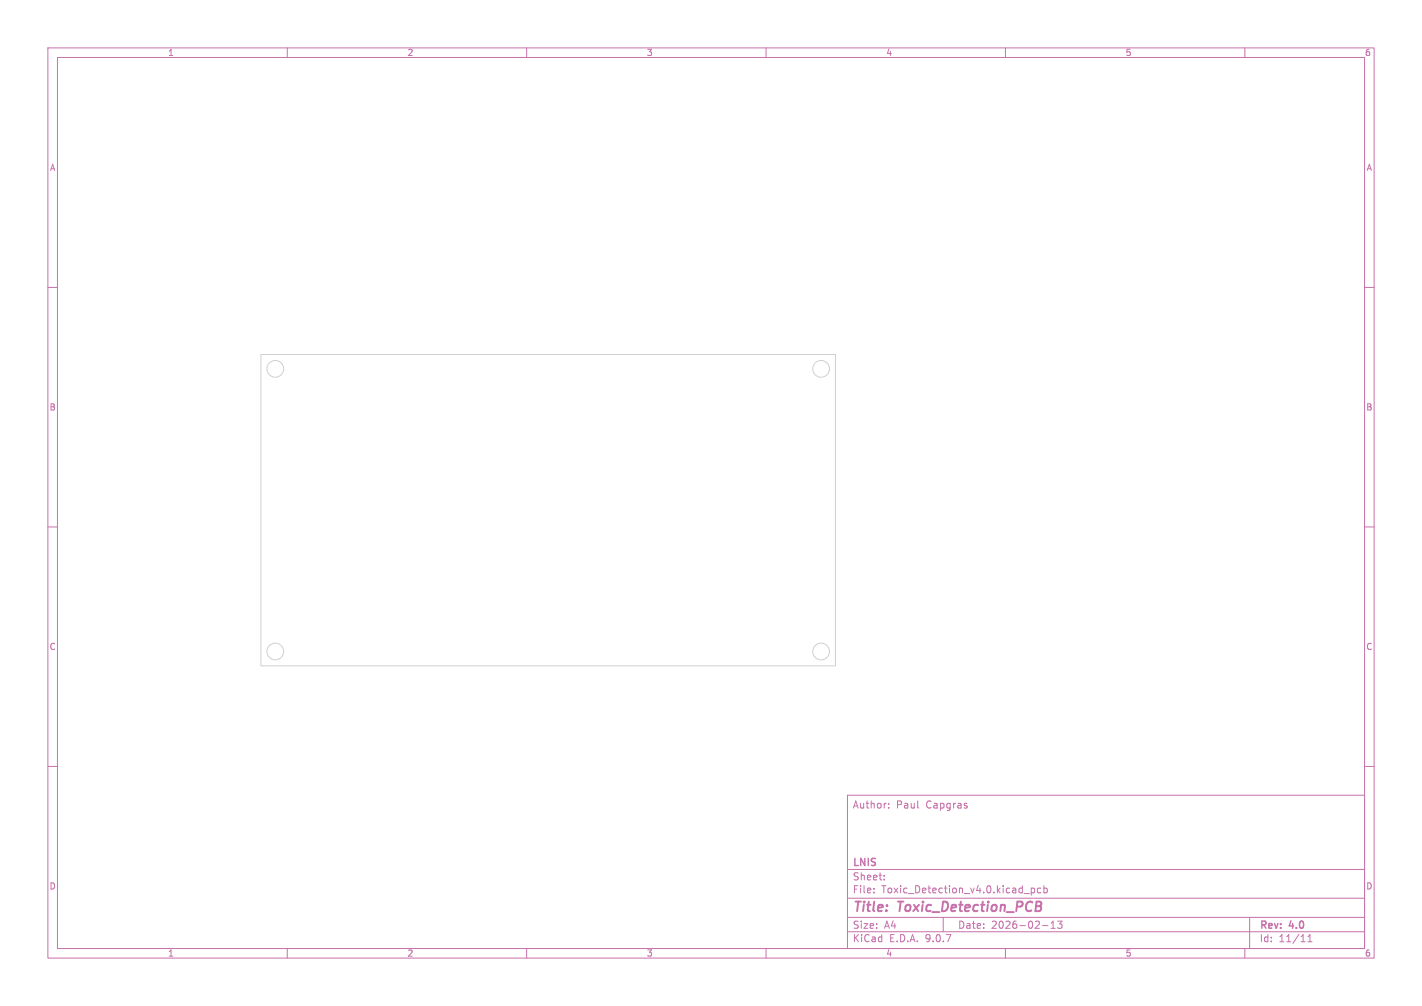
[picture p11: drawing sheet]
<svg xmlns="http://www.w3.org/2000/svg" width="297mm" height="210mm" viewBox="0 0 297 210" stroke-linecap="round" stroke-linejoin="round" font-family="sans-serif">
<defs><g id="words">
<g font-size="2.8" fill="#c872ab">
<text x="178" y="190.9">Title:</text>
<text x="187.7" y="190.9">Toxic_Detection_PCB</text>
</g>
<g font-size="2.1" fill="#c872ab">
<text x="178" y="169">Author:</text>
<text x="187.2" y="169">Paul</text>
<text x="193.4" y="169">Capgras</text>
<text x="178" y="184">Sheet:</text>
<text x="178" y="181.2">LNIS</text>
<text x="178" y="186.7">File:</text>
<text x="184.1" y="186.7">Toxic_Detection_v4.0.kicad_pcb</text>
<text x="178" y="196.9">KiCad</text>
<text x="178" y="194.1">Size:</text>
<text x="184.7" y="194.1">A4</text>
<text x="185.7" y="196.9">E.D.A.</text>
<text x="193.3" y="196.9">9.0.7</text>
<text x="200" y="194.1">Date:</text>
<text x="207" y="194.1">2026-02-13</text>
<text x="263" y="194.3">Rev:</text>
<text x="263" y="196.9">Id:</text>
<text x="267.1" y="196.9">11/11</text>
<text x="269.4" y="194.3">4.0</text>
</g>
<g font-size="1.8" fill="#c872ab">
<text x="35" y="11.9">1</text>
<text x="85" y="11.9">2</text>
<text x="135" y="11.9">3</text>
<text x="185" y="11.9">4</text>
<text x="235" y="11.9">5</text>
<text x="285" y="11.9">6</text>
<text x="10.3" y="35.9">A</text>
<text x="285.4" y="35.9">A</text>
<text x="10.3" y="85.9">B</text>
<text x="285.3" y="85.9">B</text>
<text x="10.3" y="135.9">C</text>
<text x="285.3" y="135.9">C</text>
<text x="10.3" y="185.9">D</text>
<text x="285.3" y="185.9">D</text>
<text x="35" y="199.9">1</text>
<text x="85" y="199.9">2</text>
<text x="135" y="199.9">3</text>
<text x="185" y="199.9">4</text>
<text x="235" y="199.9">5</text>
<text x="285" y="199.9">6</text>
</g>
</g></defs>
<g fill="none" stroke="#c872ab" stroke-width=".21">
<path d="M10 10h277v190h-277zM12 12h273v186h-273zM60 10v2M110 10v2M160 10v2M210 10v2M260 10v2M10 60h2M285 60h2M10 110h2M285 110h2M10 160h2"/>
<path d="M177 166h108v32h-108zM185.6 168.6v.1M185.6 167.8v.1M202 168.3v.3M285 160h2M60 198v2M110 198v2M160 198v2M177 194.5h108M177 191.5h108M177 187.5h108M177 181.5h108"/>
<path d="M182.5 186.3v.1M182.5 185.5v.1M184.7 183.6v.1M184.7 182.8v.1M197 191.5v3M210 198v2M213.9 186.5h1.1M215.4 185.4v1.5M215.4 185.5l.4-.1 .3 .3-.1 .6h-.6M217.4 185.5l-.4-.1-.3 .3 .1 .6h.6M217.7 193.2h1.2M218 185.5l.5-.1 .2 .3-.1 .6h-.6"/>
<path d="M218 184.9v1.5M219.5 193.8h.9M219.5 192.7l.5-.4v1.5M220.9 192.3h.9l-.5 .6 .4 .1v.7l-.2 .1-.6-.1M260 198v2M261 191.5v6.5M273.2 196.6h.8M273.2 195.5l.4-.4v1.5"/>
</g>
<g fill="none" stroke="#d0d2cd" stroke-width=".21">
<path d="M54.5 74h120v65h-120z"/>
<circle cx="57.5" cy="77" r="1.75"/>
<circle cx="171.5" cy="77" r="1.75"/>
<circle cx="57.5" cy="136" r="1.75"/>
<circle cx="171.5" cy="136" r="1.75"/>
</g>
<use href="#words"/>
</svg>
